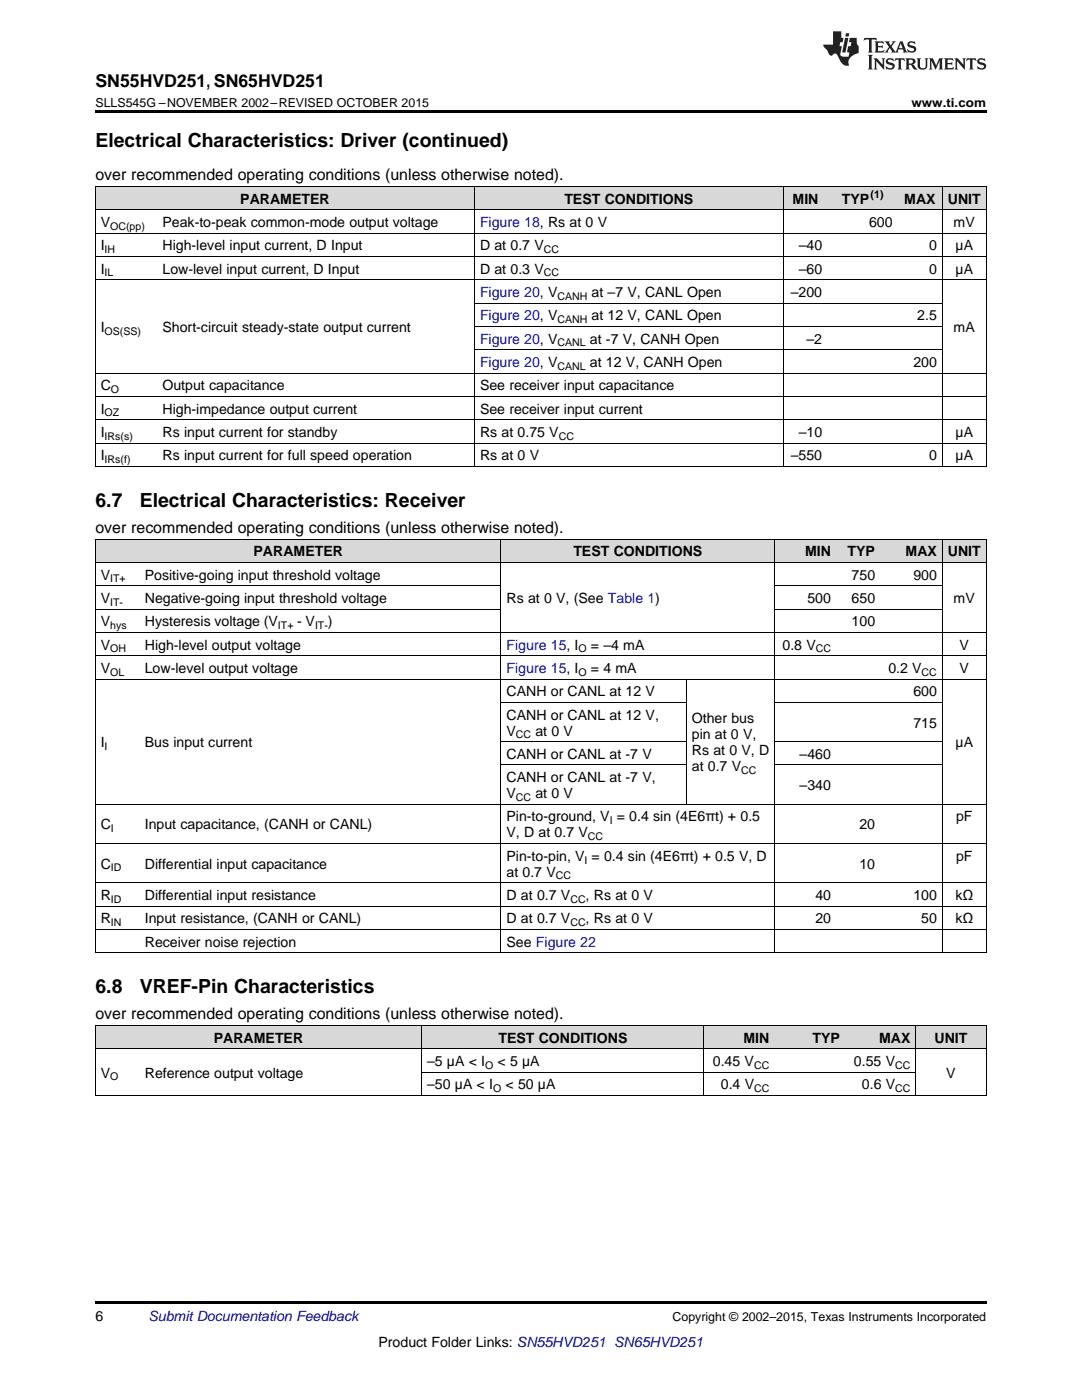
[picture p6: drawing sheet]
<svg xmlns="http://www.w3.org/2000/svg" width="216mm" height="279mm" viewBox="0 0 216 279" stroke-linecap="round" stroke-linejoin="round" font-family="sans-serif">
<defs><g id="words">
<g font-size="3.9">
<text x="19" y="29.3">Electrical Characteristics: Driver (continued)</text>
<text x="19" y="101.2">6.7</text>
<text x="27.9" y="101.2">Electrical Characteristics: Receiver</text>
<text x="19" y="198.3">6.8</text>
<text x="27.9" y="198.3">VREF-Pin Characteristics</text>
</g>
<text font-size="3.5" x="19" y="17.3">SN55HVD251, SN65HVD251</text>
<g font-size="3.2">
<text x="19" y="36">over recommended operating conditions (unless otherwise noted).</text>
<text x="19" y="106.4">over recommended operating conditions (unless otherwise noted).</text>
<text x="19" y="203.4">over recommended operating conditions (unless otherwise noted).</text>
</g>
<g font-size="2.8">
<text x="47.9" y="40.6">PARAMETER</text>
<text x="112.6" y="40.6">TEST CONDITIONS</text>
<text x="158.2" y="40.6">MIN</text>
<text x="168" y="40.6">TYP</text>
<text x="180.4" y="40.6">MAX</text>
<text x="189.1" y="40.6">UNIT</text>
<text x="20.1" y="45.3">V</text>
<text x="32.4" y="45.3">Peak-to-peak common-mode output voltage</text>
<text x="173.4" y="45.3">600</text>
<text x="190.3" y="45.3">mV</text>
<text x="20.1" y="50">I</text>
<text x="32.4" y="50">High-level input current, D Input</text>
<text x="95.8" y="50">D at 0.7 V</text>
<text x="159.4" y="50">–40</text>
<text x="185.4" y="50">0</text>
<text x="190.7" y="50">µA</text>
<text x="20.1" y="54.6">I</text>
<text x="32.4" y="54.6">Low-level input current, D Input</text>
<text x="95.8" y="54.6">D at 0.3 V</text>
<text x="118" y="59.3">at –7 V, CANL Open</text>
<text x="157.8" y="59.3">–200</text>
<text x="159.4" y="54.6">–60</text>
<text x="185.4" y="54.6">0</text>
<text x="190.7" y="54.6">µA</text>
<text x="118" y="63.9">at 12 V, CANL Open</text>
<text x="183" y="63.9">2.5</text>
<text x="20.1" y="66.3">I</text>
<text x="32.4" y="66.3">Short-circuit steady-state output current</text>
<text x="117.7" y="68.6">at -7 V, CANH Open</text>
<text x="160.9" y="68.6">–2</text>
<text x="190.3" y="66.3">mA</text>
<text x="20.1" y="77.9">C</text>
<text x="32.4" y="77.9">Output capacitance</text>
<text x="95.8" y="77.9">See receiver input capacitance</text>
<text x="117.7" y="73.2">at 12 V, CANH Open</text>
<text x="182.2" y="73.2">200</text>
<text x="20.1" y="82.5">I</text>
<text x="32.4" y="82.5">High-impedance output current</text>
<text x="95.8" y="82.5">See receiver input current</text>
<text x="20.1" y="87.2">I</text>
<text x="32.4" y="87.2">Rs input current for standby</text>
<text x="95.8" y="87.2">Rs at 0.75 V</text>
<text x="159.4" y="87.2">–10</text>
<text x="190.7" y="87.2">µA</text>
<text x="20.1" y="91.9">I</text>
<text x="32.4" y="91.9">Rs input current for full speed operation</text>
<text x="95.8" y="91.9">Rs at 0 V</text>
<text x="157.8" y="91.9">–550</text>
<text x="185.4" y="91.9">0</text>
<text x="190.7" y="91.9">µA</text>
<text x="50.6" y="111">PARAMETER</text>
<text x="114.4" y="111">TEST CONDITIONS</text>
<text x="160.7" y="111">MIN</text>
<text x="169.1" y="111">TYP</text>
<text x="180.7" y="111">MAX</text>
<text x="189.1" y="111">UNIT</text>
<text x="20.1" y="115.7">V</text>
<text x="28.9" y="115.7">Positive-going input threshold voltage</text>
<text x="169.9" y="115.7">750</text>
<text x="182.2" y="115.7">900</text>
<text x="20.1" y="120.3">V</text>
<text x="20.1" y="125">V</text>
<text x="28.9" y="120.3">Negative-going input threshold voltage</text>
<text x="28.9" y="125">Hysteresis voltage (V</text>
<text x="59.3" y="125">- V</text>
<text x="65.4" y="125">)</text>
<text x="101.1" y="120.3">Rs at 0 V, (See Table 1)</text>
<text x="161.1" y="120.3">500</text>
<text x="169.9" y="120.3">650</text>
<text x="169.9" y="125">100</text>
<text x="190.3" y="120.3">mV</text>
<text x="20.1" y="129.6">V</text>
<text x="28.9" y="129.6">High-level output voltage</text>
<text x="117.9" y="129.6">= –4 mA</text>
<text x="156.1" y="129.6">0.8 V</text>
<text x="191.5" y="129.6">V</text>
<text x="20.1" y="134.3">V</text>
<text x="28.9" y="134.3">Low-level output voltage</text>
<text x="117.9" y="134.3">= 4 mA</text>
<text x="177.3" y="134.3">0.2 V</text>
<text x="191.5" y="134.3">V</text>
<text x="101.1" y="139">CANH or CANL at 12 V</text>
<text x="101.1" y="143.6">CANH or CANL at 12 V,</text>
<text x="182.2" y="139">600</text>
<text x="20.1" y="149.1">I</text>
<text x="28.9" y="149.1">Bus input current</text>
<text x="101.1" y="146.8">V</text>
<text x="106.8" y="146.8">at 0 V</text>
<text x="138" y="144.4">Other bus</text>
<text x="138" y="147.5">pin at 0 V,</text>
<text x="182.2" y="145.2">715</text>
<text x="190.7" y="149.1">µA</text>
<text x="101.1" y="151.4">CANH or CANL at -7 V</text>
<text x="138" y="150.7">Rs at 0 V, D</text>
<text x="138" y="153.9">at 0.7 V</text>
<text x="159.6" y="151.4">–460</text>
<text x="101.1" y="156.1">CANH or CANL at -7 V,</text>
<text x="101.1" y="159.3">V</text>
<text x="106.8" y="159.3">at 0 V</text>
<text x="159.6" y="157.7">–340</text>
<text x="20.1" y="165.5">C</text>
<text x="28.9" y="165.5">Input capacitance, (CANH or CANL)</text>
<text x="101.1" y="163.9">Pin-to-ground, V = 0.4 sin (4E6πt) + 0.5</text>
<text x="101.1" y="167.1">V, D at 0.7 V</text>
<text x="171.5" y="165.5">20</text>
<text x="190.8" y="163.9">pF</text>
<text x="20.1" y="173.4">C</text>
<text x="28.9" y="173.4">Differential input capacitance</text>
<text x="101.1" y="171.8">Pin-to-pin, V = 0.4 sin (4E6πt) + 0.5 V, D</text>
<text x="171.5" y="173.4">10</text>
<text x="190.8" y="171.8">pF</text>
<text x="20.1" y="179.6">R</text>
<text x="28.9" y="179.6">Differential input resistance</text>
<text x="101.1" y="174.9">at 0.7 V</text>
<text x="101.1" y="179.6">D at 0.7 V</text>
<text x="116.9" y="179.6">, Rs at 0 V</text>
<text x="162.7" y="179.6">40</text>
<text x="182.2" y="179.6">100</text>
<text x="190.6" y="179.6">kΩ</text>
<text x="20.1" y="184.3">R</text>
<text x="28.9" y="184.3">Input resistance, (CANH or CANL)</text>
<text x="101.1" y="184.3">D at 0.7 V</text>
<text x="116.9" y="184.3">, Rs at 0 V</text>
<text x="162.7" y="184.3">20</text>
<text x="183.8" y="184.3">50</text>
<text x="190.6" y="184.3">kΩ</text>
<text x="28.9" y="188.9">Receiver noise rejection</text>
<text x="101.1" y="188.9">See Figure 22</text>
<text x="42.7" y="208.1">PARAMETER</text>
<text x="99.4" y="208.1">TEST CONDITIONS</text>
<text x="148.3" y="208.1">MIN</text>
<text x="162.1" y="208.1">TYP</text>
<text x="175.4" y="208.1">MAX</text>
<text x="186.5" y="208.1">UNIT</text>
<text x="20.1" y="215.1">V</text>
<text x="28.9" y="215.1">Reference output voltage</text>
<text x="85.2" y="212.7">–5 µA &lt; I</text>
<text x="99.3" y="212.7">&lt; 5 µA</text>
<text x="142.2" y="212.7">0.45 V</text>
<text x="170.4" y="212.7">0.55 V</text>
<text x="188.8" y="215.1">V</text>
<text x="85.2" y="217.4">–50 µA &lt; I</text>
<text x="100.9" y="217.4">&lt; 50 µA</text>
<text x="143.8" y="217.4">0.4 V</text>
<text x="172" y="217.4">0.6 V</text>
<text x="19" y="263.6">6</text>
<text x="75.5" y="268.9">Product Folder Links: SN55HVD251 SN65HVD251</text>
</g>
<g font-size="2.8" fill="#00f">
<text x="95.8" y="45.3">Figure 18, Rs at 0 V</text>
<text x="95.8" y="59.3">Figure 20, V</text>
<text x="95.8" y="63.9">Figure 20, V</text>
<text x="95.8" y="68.6">Figure 20, V</text>
<text x="95.8" y="73.2">Figure 20, V</text>
<text x="101.1" y="129.6">Figure 15, I</text>
<text x="101.1" y="134.3">Figure 15, I</text>
</g>
<text font-size="2.8" fill="#0000c8" x="29.6" y="263.6">Submit Documentation Feedback</text>
<g font-size="2.5">
<text x="19" y="21.4">SLLS545G –NOVEMBER 2002–REVISED OCTOBER 2015</text>
<text x="181.9" y="21.4">www.ti.com</text>
<text x="134.2" y="263.6">Copyright © 2002–2015, Texas Instruments Incorporated</text>
</g>
<g font-size="2.1">
<text x="173.7" y="39.5">(1)</text>
<text x="22" y="45.9">OC(pp)</text>
<text x="20.9" y="50.5">IH</text>
<text x="108.5" y="50.5">CC</text>
<text x="20.9" y="55.2">IL</text>
<text x="108.5" y="55.2">CC</text>
<text x="111.2" y="59.8">CANH</text>
<text x="111.2" y="64.5">CANH</text>
<text x="20.9" y="66.8">OS(SS)</text>
<text x="111.2" y="69.1">CANL</text>
<text x="111.2" y="73.8">CANL</text>
<text x="20.9" y="83.1">OZ</text>
<text x="22.1" y="78.5">O</text>
<text x="20.9" y="87.8">IRs(s)</text>
<text x="111.5" y="87.8">CC</text>
<text x="20.9" y="92.4">IRs(f)</text>
<text x="22" y="116.2">IT+</text>
<text x="22" y="120.9">IT-</text>
<text x="22" y="125.6">hys</text>
<text x="55.5" y="125.6">IT+</text>
<text x="62.9" y="125.6">IT-</text>
<text x="22" y="130.2">OH</text>
<text x="115.4" y="130.2">O</text>
<text x="162.8" y="130.2">CC</text>
<text x="22" y="134.9">OL</text>
<text x="115.4" y="134.9">O</text>
<text x="183.9" y="134.9">CC</text>
<text x="20.9" y="149.7">I</text>
<text x="102.9" y="147.4">CC</text>
<text x="147.9" y="154.4">CC</text>
<text x="102.9" y="159.8">CC</text>
<text x="22.1" y="166.1">I</text>
<text x="117.3" y="167.7">CC</text>
<text x="121.7" y="164.5">I</text>
<text x="22.1" y="173.9">ID</text>
<text x="116.6" y="172.3">I</text>
<text x="110.9" y="175.5">CC</text>
<text x="22.1" y="180.2">ID</text>
<text x="22.1" y="184.8">IN</text>
<text x="113.8" y="180.2">CC</text>
<text x="113.8" y="184.8">CC</text>
<text x="22" y="215.6">O</text>
<text x="96.8" y="213.3">O</text>
<text x="150.5" y="213.3">CC</text>
<text x="178.6" y="213.3">CC</text>
<text x="98.4" y="217.9">O</text>
<text x="150.5" y="217.9">CC</text>
<text x="178.6" y="217.9">CC</text>
</g>
</g></defs>
<g fill="#d8d8d8">
<path d="M19 204.7h8.8v4.6h-8.8z"/>
<path d="M27.8 204.7h56.4v4.6h-56.4z"/>
<path d="M84.2 204.7h56.3v4.6h-56.3z"/>
<path d="M140.5 204.7h14.1v4.6h-14.1z"/>
<path d="M154.6 204.7h14.1v4.6h-14.1z"/>
<path d="M168.7 204.7h14v4.6h-14z"/>
<path d="M182.7 204.7h14.1v4.6h-14.1z"/>
<path d="M19 107.6h8.8v4.7h-8.8z"/>
<path d="M27.8 107.6h37v4.7h-37z"/>
<path d="M64.8 107.6h7.1v4.7h-7.1z"/>
<path d="M71.9 107.6h28.1v4.7h-28.1z"/>
<path d="M100 107.6h37v4.7h-37z"/>
<path d="M137 107.6h17.6v4.7h-17.6z"/>
<path d="M154.6 107.6h12.3v4.7h-12.3z"/>
<path d="M166.9 107.6h8.8v4.7h-8.8z"/>
<path d="M175.7 107.6h12.3v4.7h-12.3z"/>
<path d="M188 107.6h8.8v4.7h-8.8z"/>
<path d="M19 37.3h12.4v4.6h-12.4z"/>
<path d="M31.4 37.3h35.2v4.6h-35.2z"/>
<path d="M66.6 37.3h7v4.6h-7z"/>
<path d="M73.6 37.3h21.1v4.6h-21.1z"/>
<path d="M94.7 37.3h61.7v4.6h-61.7z"/>
<path d="M156.4 37.3h8.7v4.6h-8.7z"/>
<path d="M165.1 37.3h14.1v4.6h-14.1z"/>
<path d="M179.2 37.3h8.8v4.6h-8.8z"/>
<path d="M188 37.3h8.8v4.6h-8.8z"/>
</g>
<g fill="#000">
<path d="M19 22h177.8v.5h-177.8zM19 93.1h.2zM66.5 93.1h.1zM73.5 93.1h.1zM94.6 93.1h.1zM156.2 93.1h.2zM165 93.1h.1zM179.1 93.1h.1zM187.9 93.1h.1zM196.7 93.1h.1zM19 190.1l.2 .1zM64.7 190.1l.1 .1z"/>
<path d="M71.8 190.1l.1 .1zM99.9 190.1l.1 .1zM136.9 190.1l.1 .1zM154.5 190.1l.1 .1zM166.8 190.1l.1 .1zM175.6 190.1l.1 .1zM187.9 190.1l.1 .1zM196.7 190.1l.1 .1zM19 218.6l.2 .1zM84.1 218.6l.1 .1zM140.4 218.6l.1 .1zM154.5 218.6l.1 .1z"/>
<path d="M168.6 218.6l.1 .1zM182.6 218.6l.1 .1zM196.7 218.6l.1 .1zM19 259.7h177.8v.5h-177.8z"/>
</g>
<g fill="none" stroke="#000" stroke-width=".2">
<path d="M19 37.2h177.8M19.1 37.2v55.9M94.7 37.2v55.9M156.3 37.2v55.9M188 37.2v55.9M196.8 37.2v55.9M19 55.8h177.8M19 51.2h177.8M19 46.5h177.8M19 41.9h177.8M19 79.1h177.8M19 74.5h177.8"/>
<path d="M94.7 69.8h93.3M94.7 65.1h93.3M94.7 60.5h93.3M19 93.1h177.8M19 88.4h177.8M19 83.8h177.8M19 116.9h81M19 112.2h177.8M19 107.6h177.8M19.1 107.6v82.6M100 107.6v82.6M154.5 107.6v82.6"/>
<path d="M154.6 116.9h33.4M188 107.6v82.6M196.8 107.6v82.6M19 135.5h177.8M19 130.9h177.8M19 126.2h177.8M19 121.5h81M136.9 135.5v25M154.6 121.5h33.4M100 152.7h36.9M100 148h36.9M100 140.2h36.9"/>
<path d="M154.6 152.7h33.4M154.6 148h33.4M154.6 140.2h33.4M19 176.2h177.8M19 168.3h177.8M19 160.5h177.8M19 190.1h177.8M19 185.5h177.8M19 180.8h177.8M19 218.6h177.8M19 209.3h177.8M19 204.6h177.8"/>
<path d="M19.1 204.6v14.1M84.1 204.6v14.1M84.2 213.9h98.5M140.5 204.6v14.1M182.7 204.6v14.1M196.8 204.6v14.1"/>
</g>
<g fill="#231f20">
<path d="M172.5 7.6l-.1 .5 .4-.2h.6v.1v2.1l-.2 .4h.9l-.2-.4v-2.1l.1-.1h.5l.5 .2-.2-.5zM174.5 8.3l.2 .3v1.5l-.2 .4h1.8l.2-.6a1.04 1.04 0 0 1-1.3 .2v-.7h.6l.3 .2v-.6l-.3 .2h-.6v-.6l.8-.1 .4 .3-.2-.5zM176.5 8.3l.9 1.1-.9 1.1h.8l-.2-.2 .4-.7 .5 .7-.2 .2h1.5l-.2-.2 .2-.4h.9l.1 .4-.2 .2h1l-.3-.3-.7-1.9h-.5l-.9 2-.8-1 .9-1h-.8l.1 .3-.4 .5-.3-.6 .1-.2zM179.7 8.6l.4 1h-.7zM181.3 8.4a.63 .63 0 0 0-.2 .7 .63 .63 0 0 0 .6 .4l.6 .2 .1 .2a.75 .75 0 0 1-.7 .4 .75 .75 0 0 1-.6-.5l.1 .7 .1-.1a1.11 1.11 0 0 0 1.5-.6 1.13 1.13 0 0 0-1.2-.8l-.1-.4a1.04 1.04 0 0 1 1.2 .2l-.2-.5-.2 .1-.4-.2zM173.2 10.9l.2 .4v2.2l-.2 .4h1l-.3-.4v-2.2l.3-.4zM174.3 11.6l.3 .4v1.5l-.3 .4h.8l-.2-.4v-1.3l1.5 1.7v-1.9l.2-.4h-.7l.2 .4v.9l-1.1-1.3zM177 11.8a.62 .62 0 0 0-.2 .7 .62 .62 0 0 0 .6 .4l.6 .1 .1 .3a.76 .76 0 0 1-.7 .3 .76 .76 0 0 1-.7-.4l.2 .7 .1-.1a1.11 1.11 0 0 0 1.5-.6 1.13 1.13 0 0 0-1.2-.8l-.1-.4a1.04 1.04 0 0 1 1.2 .2l-.2-.6-.2 .1-.5-.1zM178.7 11.6l-.2 .6a.61 .61 0 0 1 .8-.3v1.6l-.2 .4h.9l-.2-.4v-1.6a.63 .63 0 0 1 .7 .3l-.1-.6zM180.6 11.6l.3 .4v1.5l-.3 .4h1l-.2-.2-.1-.8 .6 .2a.76 .76 0 0 0 1.2 .7l-1-1a.58 .58 0 0 0 .6-.5 .58 .58 0 0 0-.5-.6zM181.4 11.9h.1a.45 .45 0 0 1 .5 .1 .45 .45 0 0 1 .1 .5l-.8 .2zM182.9 11.6l.2 .2a2.17 2.17 0 0 0 .3 1.9 .99 .99 0 0 0 1.6-.6v-1.1l.2-.4h-.7l.2 .2a1.92 1.92 0 0 1-.2 1.8 .6 .6 0 0 1-.9-.5v-1.1l.2-.4zM185.4 11.6l.2 .4v1.5l-.2 .4h.7l-.2-.4v-1.4l.8 1.8 .8-1.8v1.4l-.2 .4h.9l-.2-.4v-1.5l.2-.4h-.8l-.6 1.5-.6-1.5zM188.4 11.6l.2 .4v1.5l-.2 .4h1.8l.1-.6a1.04 1.04 0 0 1-1.2 .1v-.6h.5l.4 .2v-.6l-.4 .2h-.5v-.7h.8l.3 .3-.1-.6zM190.5 11.6l.2 .4v1.5l-.2 .4h.7l-.2-.4v-1.3l1.5 1.7v-1.9l.2-.4h-.7l.2 .4v.9l-1.1-1.3zM192.9 11.6l-.1 .6a.61 .61 0 0 1 .7-.3l.1 1.6-.3 .4h1l-.3-.4 .1-1.6a.63 .63 0 0 1 .7 .3l-.1-.6zM195.2 11.8a.62 .62 0 0 0-.2 .7 .62 .62 0 0 0 .6 .4l.6 .1 .1 .3a.76 .76 0 0 1-.7 .3 .76 .76 0 0 1-.6-.4l.1 .7 .1-.1a1.11 1.11 0 0 0 1.6-.6 1.13 1.13 0 0 0-1.3-.8l-.1-.4a1.04 1.04 0 0 1 1.2 .2l-.1-.6-.2 .1-.5-.1z"/>
<path d="M166.2 6.3v2.6h-1.9v.4l.8 .9a.91 .91 0 0 0 1 .8 .56 .56 0 0 1 .5-.3 .56 .56 0 0 1 .5 .3l.4 .8a1.53 1.53 0 0 0 1.9 1.2 1.54 1.54 0 0 1 1-2.1l.9-.3v-1.4a1.52 1.52 0 0 1-.4-1.6h-1.3l-.2 .8h.5l-.2 .8h-.5l-.1 1v.2l.4 .1-.2 .8a1.93 1.93 0 0 1-1.6-.3l.3-1.8h-.5l.2-.8h.4l.2-.8h-.4v-1.3zM168.6 7.6l-.6 2.9h.7l.6-2.9zM168.8 6.6l-.1 .7h.6l.2-.7z"/>
</g>
<use href="#words"/>
</svg>
